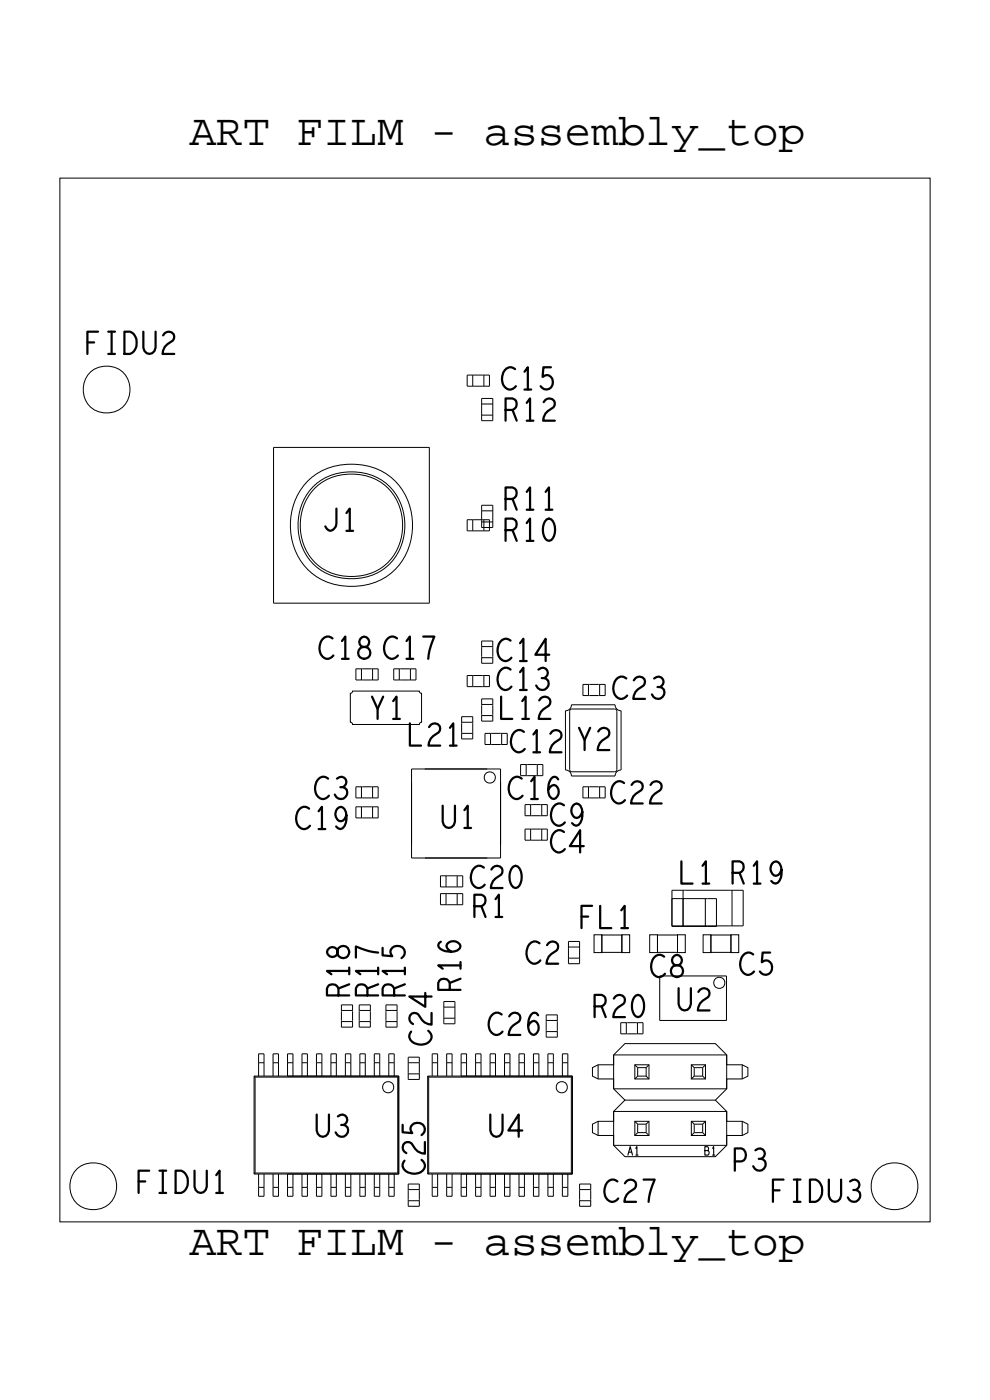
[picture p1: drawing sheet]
<svg xmlns="http://www.w3.org/2000/svg" width="210mm" height="297mm" viewBox="0 0 210 297" stroke-linecap="round" stroke-linejoin="round" font-family="sans-serif">
<defs><g id="words">
<g font-size="9.5">
<text x="40.2" y="30.7">ART FILM - assembly_top</text>
<text x="40.2" y="266.3">ART FILM - assembly_top</text>
</g>
<g font-size="4.7">
<text x="106.7" y="89.2">R12</text>
<text x="106.7" y="108.1">R11</text>
<text x="106.7" y="114.7">R10</text>
<text x="105.2" y="140.2">C14</text>
<text x="105.2" y="146.4">C13</text>
<text x="105.7" y="152.5">L12</text>
<text x="86.4" y="158.2">L21</text>
<text x="108.1" y="159.6">C12</text>
<text x="107.6" y="169.5">C16</text>
<text x="144" y="187.4">L1 R19</text>
<text x="100" y="194.5">R1</text>
<text x="122.7" y="196.9">FL1</text>
<text x="74.1" y="211.8" transform="rotate(-90 74.1 211.8)">R18</text>
<text x="80.2" y="211.8" transform="rotate(-90 80.2 211.8)">R17</text>
<text x="85.9" y="211.8" transform="rotate(-90 85.9 211.8)">R15</text>
<text x="97.7" y="210.6" transform="rotate(-90 97.7 210.6)">R16</text>
<text x="125.5" y="215.8">R20</text>
<text x="103.3" y="219.6">C26</text>
<text x="28.8" y="253.1">FIDU1</text>
<text x="163.3" y="255">FIDU3</text>
</g>
<text font-size="1.8" x="133.1" y="245">A1</text>
</g></defs>
<!-- layer: Board Outline -->
<path d="M12.7 37.8h184.6v221.4h-184.6z" fill="none" stroke="#000" stroke-width=".21"/>
<!-- layer: Components -->
<g fill="none" stroke="#000" stroke-width=".21">
<path d="M99.1 79.6h1.2zM99.1 79.6v2.3zM100.3 79.6v2.3zM100.3 79.6h.2zM100.5 79.6h1.9zM102.4 79.6h.2zM102.6 79.6v2.3zM102.6 79.6h1.2zM103.8 79.6v2.3zM58 94.9h33.1zM58 94.9v33.1zM91.1 94.9v33.1z"/>
<path d="M99.1 81.9h1.2zM100.3 81.9h.2zM100.5 81.9h1.9zM102.2 88.1h2.3zM102.2 87.8v.3zM102.2 85.7v.2zM102.2 88.1v1.1zM102.2 85.9v1.9zM102.2 84.5h2.3zM102.2 84.5v1.2zM102.2 85.7h2.3zM102.2 89.2h2.3z"/>
<path d="M102.4 81.9h.2zM102.6 81.9h1.2zM104.5 85.7v.2zM104.5 87.8v.3zM104.5 88.1v1.1zM104.5 85.9v1.9zM104.5 84.5v1.2zM64.8 102.5a13.7 13.7 0 0 1 18.3-1.1 13.7 13.7 0 0 1 0 20.1 14 14 0 0 1-17.1 0 13.7 13.7 0 0 1-1.2-19zM66.6 103.1a12.1 12.1 0 0 1 15.9 0 11.9 11.9 0 0 1-1.2 17.7 12 12 0 0 1-15.7-2.2 12.1 12.1 0 0 1 1-15.5zM66.9 103.4a11.6 11.6 0 0 1 15.3 0 11.4 11.4 0 0 1-1.2 17 11.5 11.5 0 0 1-15.1-2.1 11.6 11.6 0 0 1 1-14.9zM99.1 112.6h1.2zM99.1 110.3h1.2z"/>
<path d="M99.1 110.3v2.3zM100.3 110.3v2.3zM100.3 110.3h.2zM100.3 112.6h.2zM100.5 110.3h1.9zM100.5 112.6h1.9zM102.2 110.7h2.3zM102.2 110.5v.2zM102.2 108.4v.2zM102.2 110.7v1.2zM102.2 108.6v1.9zM102.2 107.2h2.3z"/>
<path d="M102.2 107.2v1.2zM102.2 108.4h2.3zM102.2 111.9h2.3zM102.4 110.3h.2zM102.4 112.6h.2zM102.6 112.6h1.2zM102.6 110.3v2.3zM102.6 110.3h1.2zM103.8 110.3v2.3zM104.5 108.4v.2zM104.5 110.5v.2zM104.5 110.7v1.2z"/>
<path d="M104.5 108.6v1.9zM104.5 107.2v1.2zM58 128h33.1zM102.2 139.5h2.3zM102.2 139.3v.2zM102.2 137.2v.2zM102.2 136h2.3zM102.2 136v1.2zM102.2 137.4v1.9zM102.2 139.5v1.2zM102.2 137.2h2.3zM74.3 147.1l.3-.2 .2-.3h14.1l.2 .3 .3 .2v6.1l-.3 .2-.2 .3h-14.1l-.1-.3-.4-.2z"/>
<path d="M75.5 144.2h1.2zM75.5 141.9h1.2zM75.5 141.9v2.3zM76.7 141.9h.2zM76.7 141.9v2.3zM76.7 144.2h.2zM76.9 141.9h1.9zM76.9 144.2h1.9zM78.8 141.9h.2zM78.8 144.2h.2zM79 144.2h1.2zM79 141.9h1.2z"/>
<path d="M79 141.9v2.3zM80.2 141.9v2.3zM83.5 144.2h1.2zM83.5 141.9h1.2zM83.5 141.9v2.3zM84.7 141.9h.2zM84.7 141.9v2.3zM84.7 144.2h.2zM84.9 141.9h1.9zM84.9 144.2h1.9zM86.8 141.9h.3zM86.8 144.2h.3z"/>
<path d="M87.1 144.2h1.1zM87.1 141.9h1.1zM87.1 141.9v2.3zM88.2 141.9v2.3zM97.9 155.6h2.4zM97.9 153.2v.3zM97.9 152h2.4zM97.9 152v1.2zM97.9 153.5v1.8zM97.9 153.2h2.4zM97.9 156.8h2.4zM99.1 145.7h1.2z"/>
<path d="M99.1 143.3h1.2zM99.1 143.3v2.4zM100.3 153.2v.3zM100.3 155.3v.3zM100.3 152v1.2zM100.3 153.5v1.8zM100.3 155.6v1.2zM100.3 143.3h.2zM100.3 143.3v2.4zM100.3 145.7h.2zM100.5 143.3h1.9zM100.5 145.7h1.9z"/>
<path d="M102.2 151.8h2.3zM102.2 151.6v.2zM102.2 149.4v.3zM102.2 148.3h2.3zM102.2 148.3v1.1zM102.2 149.7v1.9zM102.2 151.8v1.2zM102.2 149.4h2.3zM102.2 153h2.3zM102.2 140.7h2.3zM102.4 143.3h.2zM102.4 145.7h.2z"/>
<path d="M102.6 145.7h1.2zM102.6 143.3h1.2zM102.6 143.3v2.4zM102.9 157.9h1.2zM102.9 155.6h1.2zM102.9 155.6v2.3zM103.8 143.3v2.4zM104.1 155.6v2.3zM104.1 155.6h.2zM104.1 157.9h.2zM104.3 155.6h1.9zM104.3 157.9h1.9z"/>
<path d="M106.2 155.6h.2zM106.2 157.9h.2zM106.4 157.9h1.2zM106.4 155.6v2.3zM106.4 155.6h1.2zM119.9 150.8v12.5zM120.8 150.9v12.4zM121.2 149.5l-.2 .7a1.28 1.28 0 0 1-1.1 .6M121.2 149.5h9.3zM121.3 150.4l-.3 .1-.2 .4M121.3 150.4h9.1zM123.6 147.6h1.2z"/>
<path d="M123.7 145.2h1.1zM123.7 145.2v2.4zM124.8 145.2v2.4zM124.8 145.2h.3zM124.8 147.6h.3zM125.1 145.2h1.9zM125.1 147.6h1.9zM127 145.2h.2zM127 147.6h.2zM127.2 147.6h1.2zM127.2 145.2v2.4zM127.2 145.2h1.2z"/>
<path d="M128.4 145.2v2.4zM130.4 150.4l.3 .2 .1 .3M130.5 149.5a1.27 1.27 0 0 0 1.2 1.3M130.8 150.9v12.4zM131.7 150.8v12.5zM75.5 169.3h1.2zM75.5 173.5h1.2zM75.5 166.9h1.2zM75.5 166.9v2.4zM75.5 171.2h1.2zM75.5 171.2v2.3zM76.7 166.9v2.4z"/>
<path d="M76.7 166.9h.2zM76.7 171.2v2.3zM76.7 171.2h.2zM76.7 169.3h.2zM76.7 173.5h.2zM76.9 166.9h1.9zM76.9 171.2h1.9zM76.9 169.3h1.9zM76.9 173.5h1.9zM78.8 166.9h.2zM78.8 171.2h.2zM78.8 169.3h.2z"/>
<path d="M78.8 173.5h.2zM79 169.3h1.2zM79 173.5h1.2zM79 166.9v2.4zM79 166.9h1.2zM79 171.2v2.3zM79 171.2h1.2zM80.2 166.9v2.4zM80.2 171.2v2.3zM87.3 163.1h18.9zM87.3 163.1v18.9zM87.3 166v13.2z"/>
<path d="M90.1 163.1h13.2zM106.2 163.1v18.9zM106.2 166v13.2zM110.4 164.6h1.2zM110.4 162.2h1.2zM110.4 162.2v2.4zM111.4 173h1.2zM111.4 178.2h1.2zM111.4 170.7v2.3zM111.4 175.9h1.2zM111.4 175.9v2.3zM111.6 162.2h.2z"/>
<path d="M111.6 162.2v2.4zM111.6 164.6h.2zM111.8 162.2h1.9zM111.8 164.6h1.9zM112.6 170.7v2.3zM112.6 175.9v2.3zM112.6 175.9h.2zM112.6 173h.2zM112.6 178.2h.2zM112.8 175.9h1.9zM112.8 173h1.9zM112.8 178.2h1.9z"/>
<path d="M113.7 162.2h.3zM113.7 164.6h.3zM114 164.6h1.2zM114 162.2h1.2zM114 162.2v2.4zM114.7 175.9h.2zM114.7 173h.2zM114.7 178.2h.2zM114.9 173h1.2zM114.9 178.2h1.2zM114.9 170.7v2.3zM114.9 175.9v2.3z"/>
<path d="M114.9 175.9h1.2zM115.2 162.2v2.4zM116.1 170.7v2.3zM116.1 175.9v2.3zM119.9 163.3l.7 .2a1.28 1.28 0 0 1 .6 1.1M120.8 163.3l.2 .3 .3 .1M121.2 164.6h9.3zM121.3 163.7h9.1zM123.6 169.3h1.2zM123.7 166.9h1.1zM123.7 166.9v2.4zM124.8 166.9v2.4z"/>
<path d="M124.8 166.9h.3zM124.8 169.3h.3zM125.1 166.9h1.9zM125.1 169.3h1.9zM127 166.9h.2zM127 169.3h.2zM127.2 169.3h1.2zM127.2 166.9v2.4zM127.2 166.9h1.2zM128.4 166.9v2.4zM130.8 163.3l-.1 .3-.3 .1M131.7 163.3a1.27 1.27 0 0 0-1.2 1.3"/>
<path d="M87.3 182h18.9zM90.1 182h13.2zM93.4 191.9h1.2zM93.4 188.2h1.2zM93.4 189.6h1.2zM93.4 189.6v2.3zM93.4 185.8h1.2zM93.4 185.8v2.4zM94.6 189.6v2.3zM94.6 189.6h.3zM94.6 185.8v2.4zM94.6 185.8h.3z"/>
<path d="M94.6 191.9h.3zM94.6 188.2h.3zM94.9 189.6h1.8zM94.9 185.8h1.8zM94.9 191.9h1.8zM94.9 188.2h1.8zM96.7 189.6h.3zM96.7 185.8h.3zM96.7 191.9h.3zM96.7 188.2h.3zM97 191.9h1.2zM97 188.2h1.2z"/>
<path d="M97 189.6v2.3zM97 189.6h1.2zM97 185.8v2.4zM97 185.8h1.2zM98.2 189.6v2.3zM98.2 185.8v2.4zM120.6 199.7h2.3zM120.6 199.7v1.2zM122.9 199.7v1.2zM126 198.3h1.7v3.8h-1.7zM127.7 198.4h4.2v3.6h-4.2zM131.9 198.3h1.7v3.8h-1.7z"/>
<path d="M137.8 198.3h1.7v3.8h-1.7zM139.5 198.4h4.2v3.6h-4.2zM142.5 196.4h2.6zM142.5 188.9h2.6zM142.5 188.9v7.5zM142.5 190.6h1.9zM142.5 190.6v5.9zM142.5 196.5h1.9zM143.7 198.3h1.7v3.8h-1.7zM144.4 196.5h5.7zM144.4 190.6h5.7zM144.9 188.9v7.5z"/>
<path d="M144.9 190.6v5.9zM145.1 196.4h.3zM145.4 196.4h9.4zM145.4 188.9h9.4zM149.1 198.3h1.7v3.8h-1.7zM149.6 190.6v5.9zM150.1 190.6h1.9zM150.1 196.5h1.9zM150.8 198.4h4.2v3.6h-4.2zM152 190.6v5.9zM154.8 196.4h.2zM155 196.4h2.6z"/>
<path d="M155 198.3h1.7v3.8h-1.7zM155.3 188.9v7.5zM157.6 188.9v7.5zM72.4 216.7h2.4zM72.4 216.5v.2zM72.4 214.4v.2zM72.4 213.2v1.2zM72.4 214.6v1.9zM72.4 216.7v1.2zM72.4 214.4h2.4zM72.4 217.9h2.4zM74.8 214.4v.2z"/>
<path d="M74.8 216.5v.2zM74.8 213.2v1.2zM74.8 214.6v1.9zM74.8 216.7v1.2zM76.2 216.7h2.4zM76.2 216.5v.2zM76.2 214.4v.2zM76.2 213.2v1.2zM76.2 214.6v1.9zM76.2 216.7v1.2zM76.2 214.4h2.4zM76.2 217.9h2.4z"/>
<path d="M78.6 214.4v.2zM78.6 216.5v.2zM78.6 213.2v1.2zM78.6 214.6v1.9zM78.6 216.7v1.2zM81.9 216.7h2.3zM81.9 216.5v.2zM81.9 214.4v.2zM81.9 216.7v1.2zM81.9 214.6v1.9zM81.9 213.2v1.2zM81.9 214.4h2.3z"/>
<path d="M81.9 217.9h2.3zM84.2 214.4v.2zM84.2 216.5v.2zM84.2 216.7v1.2zM84.2 214.6v1.9zM84.2 213.2v1.2zM94.1 216h2.4zM94.1 215.8v.2zM94.1 213.7v.2zM94.1 216v1.2zM94.1 213.9v1.9zM94.1 212.5h2.4z"/>
<path d="M94.1 212.5v1.2zM94.1 213.7h2.4zM94.1 217.2h2.4zM96.5 213.7v.2zM96.5 215.8v.2zM96.5 216v1.2zM96.5 213.9v1.9zM96.5 212.5v1.2zM115.9 216.5h2.3zM115.9 218.8h2.3zM115.9 215.3h2.3zM118.2 216.5v.2z"/>
<path d="M118.2 218.6v.2zM118.2 215.3v1.2zM118.2 216.7v1.9zM118.2 218.8v1.2zM120.6 200.9v.2zM120.6 201.1v1.9zM120.6 203.3h2.3zM120.6 203v.3zM120.6 203.3v1.1zM120.6 200.9h2.3zM120.6 204.4h2.3zM122.9 200.9v.2z"/>
<path d="M122.9 201.1v1.9zM122.9 203v.3zM122.9 203.3v1.1zM131.7 219.3h1.2zM131.7 217v2.3zM132.9 217v2.3zM132.9 219.3h.2zM133.1 219.3h1.9zM135 219.3h.2zM135.2 219.3h1.2zM135.2 217v2.3zM136.4 217v2.3z"/>
<path d="M139.9 216.5h14.2zM139.9 207v9.5zM139.9 207h14.2zM154.1 207v9.5zM53.9 228.3h30.7zM53.9 228.3v20.8zM53.9 228.3l.2 .2zM54.1 228.5h30.3zM54.1 228.5v20.3zM54.9 223.6v1.9zM54.9 225.5v.4zM54.9 225.9v2.4z"/>
<path d="M54.9 223.6h1.1zM54.9 225.5h1.1zM56 223.6v1.9zM56 225.5v.4zM56 225.9v2.4zM57.9 223.6v1.9zM57.9 225.5v.4zM57.9 225.9v2.4zM57.9 223.6h1.2zM57.9 225.5h1.2zM59.1 223.6v1.9zM59.1 225.5v.4z"/>
<path d="M59.1 225.9v2.4zM61 228.3h23.6zM61 223.6v1.9zM61 225.5v.4zM61 225.9v2.4zM61 223.6h1.1zM61 225.5h1.1zM62.1 223.6v1.9zM62.1 225.5v.4zM62.1 225.9v2.4zM64.1 223.6v1.9zM64.1 225.5v.4z"/>
<path d="M64.1 225.9v2.4zM64.1 223.6h1.1zM64.1 225.5h1.1zM65.2 223.6v1.9zM65.2 225.5v.4zM65.2 225.9v2.4zM67.1 223.6v1.9zM67.1 225.5v.4zM67.1 225.9v2.4zM67.1 223.6h1.2zM67.1 225.5h1.2zM68.3 223.6v1.9z"/>
<path d="M68.3 225.5v.4zM68.3 225.9v2.4zM70.2 223.6v1.9zM70.2 225.5v.4zM70.2 225.9v2.4zM70.2 223.6h1.1zM70.2 225.5h1.1zM71.3 223.6v1.9zM71.3 225.5v.4zM71.3 225.9v2.4zM73.3 223.6v1.9zM73.3 225.5v.4z"/>
<path d="M73.3 225.9v2.4zM73.3 223.6h1.1zM73.3 225.5h1.1zM74.4 223.6v1.9zM74.4 225.5v.4zM74.4 225.9v2.4zM76.3 223.6v1.9zM76.3 225.5v.4zM76.3 225.9v2.4zM76.3 223.6h1.2zM76.3 225.5h1.2zM77.5 223.6v1.9z"/>
<path d="M77.5 225.5v.4zM77.5 225.9v2.4zM79.4 223.6h1.2zM79.4 225.5h1.2zM79.4 223.6v1.9zM79.4 225.5v.4zM79.4 225.9v2.4zM80.6 223.6v1.9zM80.6 225.5v.4zM80.6 225.9v2.4zM82.5 223.6v1.9zM82.5 225.5v.4z"/>
<path d="M82.5 225.9v2.4zM82.5 223.6h1.1zM82.5 225.5h1.1zM83.6 223.6v1.9zM83.6 225.5v.4zM83.6 225.9v2.4zM84.4 228.5v20.3zM84.4 228.5l.2-.2zM84.6 228.3v20.8zM86.6 227.8h2.3zM86.6 227.6v.2zM86.6 225.5v.2z"/>
<path d="M86.6 224.3h2.3zM86.6 224.3v1.2zM86.6 225.7v1.9zM86.6 227.8v1.2zM86.6 225.5h2.3zM86.6 229h2.3zM88.9 225.5v.2zM88.9 227.6v.2zM88.9 224.3v1.2zM88.9 225.7v1.9zM88.9 227.8v1.2zM90.7 228.3h30.7z"/>
<path d="M90.7 228.3v20.8zM90.7 228.3l.2 .2zM90.9 228.5h30.3zM90.9 228.5v20.3zM91.7 223.6v1.9zM91.7 225.5v.4zM91.7 225.9v2.4zM91.7 223.6h1.1zM91.7 225.5h1.1zM92.8 223.6v1.9zM92.8 225.5v.4zM92.8 225.9v2.4z"/>
<path d="M94.7 223.6v1.9zM94.7 225.5v.4zM94.7 225.9v2.4zM94.7 223.6h1.2zM94.7 225.5h1.2zM95.9 223.6v1.9zM95.9 225.5v.4zM95.9 225.9v2.4zM97.8 228.3h23.6zM97.8 223.6v1.9zM97.8 225.5v.4zM97.8 225.9v2.4z"/>
<path d="M97.8 223.6h1.2zM97.8 225.5h1.2zM99 223.6v1.9zM99 225.5v.4zM99 225.9v2.4zM100.9 223.6v1.9zM100.9 225.5v.4zM100.9 225.9v2.4zM100.9 223.6h1.1zM100.9 225.5h1.1zM102 223.6v1.9zM102 225.5v.4z"/>
<path d="M102 225.9v2.4zM104 223.6v1.9zM104 225.5v.4zM104 225.9v2.4zM104 223.6h1.1zM104 225.5h1.1zM105.1 223.6v1.9zM105.1 225.5v.4zM105.1 225.9v2.4zM107 223.6v1.9zM107 225.5v.4zM107 225.9v2.4z"/>
<path d="M107 223.6h1.2zM107 225.5h1.2zM108.2 223.6v1.9zM108.2 225.5v.4zM108.2 225.9v2.4zM110.1 223.6v1.9zM110.1 225.5v.4zM110.1 225.9v2.4zM110.1 223.6h1.1zM110.1 225.5h1.1zM111.2 223.6v1.9zM111.2 225.5v.4z"/>
<path d="M111.2 225.9v2.4zM113.2 223.6v1.9zM113.2 225.5v.4zM113.2 225.9v2.4zM113.2 223.6h1.1zM113.2 225.5h1.1zM114.3 223.6v1.9zM114.3 225.5v.4zM114.3 225.9v2.4zM115.9 220h2.3zM116.2 223.6h1.2zM116.2 225.5h1.2z"/>
<path d="M116.2 223.6v1.9zM116.2 225.5v.4zM116.2 225.9v2.4zM117.4 223.6v1.9zM117.4 225.5v.4zM117.4 225.9v2.4zM119.3 223.6v1.9zM119.3 225.5v.4zM119.3 225.9v2.4zM119.3 223.6h1.1zM119.3 225.5h1.1zM120.4 223.6v1.9z"/>
<path d="M120.4 225.5v.4zM120.4 225.9v2.4zM121.2 228.5v20.3zM121.2 228.5l.2-.2zM121.4 228.3v20.8zM125.7 226.5l1.2-.6h3.3v-2.1l2.4-2.4h19.2l2.3 2.4v2.1h3.3l1.2 .6v1.8l-1.2 .6h-3.3v2.1l-2.3 2.4 2.3 2.4v2.1h3.3l1.2 .6v1.8l-1.2 .6h-3.3v2.1l-2.3 2.4h-19.2l-2.4-2.4v-2.1h-3.3l-1.2-.6v-1.8l1.2-.6h3.3v-2.1l2.4-2.4-2.4-2.4v-2.1h-3.3l-1.2-.6zM126.9 225.9v3zM126.9 237.9v3zM130.2 235.8v7.2zM130.2 223.8v7.2zM130.2 235.8h23.9zM130.2 231h23.9z"/>
<path d="M130.2 223.8h23.9zM132.6 233.4h19.2zM134.7 225.9l.6 .6zM134.7 228.9l.6-.6zM134.7 237.9l.6 .6zM134.7 225.9h3v3h-3zM134.7 237.9h3v3h-3zM135.3 228.3h1.8zM135.3 226.5h1.8zM135.3 226.5v1.8zM135.3 238.5h1.8zM135.3 238.5v1.8z"/>
<path d="M137.1 228.3l.6 .6zM137.1 226.5v1.8zM137.1 238.5v1.8zM137.7 225.9l-.6 .6zM137.7 237.9l-.6 .6zM146.7 225.9l.6 .6zM146.7 237.9l.6 .6zM146.7 225.9h2.9v3h-2.9zM146.7 237.9h2.9v3h-2.9zM146.7 228.9l.6-.6zM147.3 228.3h1.8zM147.3 226.5h1.8z"/>
<path d="M147.3 226.5v1.8zM147.3 238.5h1.8zM147.3 238.5v1.8zM149.1 228.3l.5 .6zM149.1 226.5v1.8zM149.1 238.5v1.8zM149.6 225.9l-.5 .6zM149.6 237.9l-.5 .6zM154.1 223.8v7.2zM154.1 235.8v7.2zM157.4 225.9v3zM157.4 237.9v3z"/>
<path d="M53.9 249.1h30.7zM54.1 248.8l-.2 .3zM54.1 248.8h30.3zM54.9 253.8h1.1zM54.9 251.9v1.9zM54.9 251.4v.5zM54.9 251.9h1.1zM54.9 249.1v2.3zM56 251.9v1.9zM56 251.4v.5zM56 249.1v2.3zM57.9 253.8h1.2z"/>
<path d="M57.9 251.9v1.9zM57.9 251.4v.5zM57.9 251.9h1.2zM57.9 249.1v2.3zM59.1 251.9v1.9zM59.1 251.4v.5zM59.1 249.1v2.3zM61 249.1h23.6zM61 253.8h1.1zM61 251.9v1.9zM61 251.4v.5zM61 251.9h1.1z"/>
<path d="M61 249.1v2.3zM62.1 251.9v1.9zM62.1 251.4v.5zM62.1 249.1v2.3zM64.1 251.9v1.9zM64.1 251.9h1.1zM64.1 251.4v.5zM64.1 249.1v2.3zM64.1 253.8h1.1zM65.2 251.9v1.9zM65.2 251.4v.5zM65.2 249.1v2.3z"/>
<path d="M67.1 251.9v1.9zM67.1 251.9h1.2zM67.1 251.4v.5zM67.1 249.1v2.3zM67.1 253.8h1.2zM68.3 251.9v1.9zM68.3 251.4v.5zM68.3 249.1v2.3zM70.2 251.9v1.9zM70.2 251.9h1.1zM70.2 251.4v.5zM70.2 249.1v2.3z"/>
<path d="M70.2 253.8h1.1zM71.3 251.9v1.9zM71.3 251.4v.5zM71.3 249.1v2.3zM73.3 251.9v1.9zM73.3 251.9h1.1zM73.3 251.4v.5zM73.3 249.1v2.3zM73.3 253.8h1.1zM74.4 251.9v1.9zM74.4 251.4v.5zM74.4 249.1v2.3z"/>
<path d="M76.3 251.9v1.9zM76.3 251.9h1.2zM76.3 251.4v.5zM76.3 249.1v2.3zM76.3 253.8h1.2zM77.5 251.9v1.9zM77.5 251.4v.5zM77.5 249.1v2.3zM79.4 253.8h1.2zM79.4 251.9v1.9zM79.4 251.9h1.2zM79.4 251.4v.5z"/>
<path d="M79.4 249.1v2.3zM80.6 251.9v1.9zM80.6 251.4v.5zM80.6 249.1v2.3zM82.5 251.9v1.9zM82.5 251.9h1.1zM82.5 251.4v.5zM82.5 249.1v2.3zM82.5 253.8h1.1zM83.6 251.9v1.9zM83.6 249.1v2.3zM83.6 251.4v.5z"/>
<path d="M84.4 248.8l.2 .3zM86.6 254.7h2.3zM86.6 254.5v.2zM86.6 252.4v.2zM86.6 251.2h2.3zM86.6 251.2v1.2zM86.6 252.6v1.9zM86.6 254.7v1.2zM86.6 252.4h2.3zM86.6 255.9h2.3zM88.9 252.4v.2zM88.9 254.5v.2z"/>
<path d="M88.9 251.2v1.2zM88.9 252.6v1.9zM88.9 254.7v1.2zM90.7 249.1h30.7zM90.9 248.8l-.2 .3zM90.9 248.8h30.3zM91.7 253.8h1.1zM91.7 251.9v1.9zM91.7 251.4v.5zM91.7 251.9h1.1zM91.7 249.1v2.3zM92.8 251.9v1.9z"/>
<path d="M92.8 251.4v.5zM92.8 249.1v2.3zM94.7 253.8h1.2zM94.7 251.9v1.9zM94.7 251.4v.5zM94.7 251.9h1.2zM94.7 249.1v2.3zM95.9 251.9v1.9zM95.9 251.4v.5zM95.9 249.1v2.3zM97.8 249.1h23.6zM97.8 253.8h1.2z"/>
<path d="M97.8 251.9v1.9zM97.8 251.4v.5zM97.8 251.9h1.2zM97.8 249.1v2.3zM99 251.9v1.9zM99 251.4v.5zM99 249.1v2.3zM100.9 251.9v1.9zM100.9 251.9h1.1zM100.9 251.4v.5zM100.9 249.1v2.3zM100.9 253.8h1.1z"/>
<path d="M102 251.9v1.9zM102 251.4v.5zM102 249.1v2.3zM104 251.9v1.9zM104 251.9h1.1zM104 251.4v.5zM104 249.1v2.3zM104 253.8h1.1zM105.1 251.9v1.9zM105.1 251.4v.5zM105.1 249.1v2.3zM107 251.9v1.9z"/>
<path d="M107 251.9h1.2zM107 251.4v.5zM107 249.1v2.3zM107 253.8h1.2zM108.2 251.9v1.9zM108.2 251.4v.5zM108.2 249.1v2.3zM110.1 251.9v1.9zM110.1 251.9h1.1zM110.1 251.4v.5zM110.1 249.1v2.3zM110.1 253.8h1.1z"/>
<path d="M111.2 251.9v1.9zM111.2 251.4v.5zM111.2 249.1v2.3zM113.2 251.9v1.9zM113.2 251.9h1.1zM113.2 251.4v.5zM113.2 249.1v2.3zM113.2 253.8h1.1zM114.3 251.9v1.9zM114.3 251.4v.5zM114.3 249.1v2.3zM116.2 253.8h1.2z"/>
<path d="M116.2 251.9v1.9zM116.2 251.9h1.2zM116.2 251.4v.5zM116.2 249.1v2.3zM117.4 251.9v1.9zM117.4 251.4v.5zM117.4 249.1v2.3zM119.3 251.9v1.9zM119.3 251.9h1.1zM119.3 251.4v.5zM119.3 249.1v2.3zM119.3 253.8h1.1z"/>
<path d="M120.4 251.9v1.9zM120.4 249.1v2.3zM120.4 251.4v.5zM121.2 248.8l.2 .3zM122.9 252.4h2.4zM122.9 255.9h2.4zM122.9 254.7h2.4zM122.9 254.5v.2zM122.9 252.4v.2zM122.9 251.2h2.4zM122.9 251.2v1.2zM122.9 252.6v1.9z"/>
<path d="M122.9 254.7v1.2zM125.3 252.4v.2zM125.3 254.5v.2zM125.3 251.2v1.2zM125.3 252.6v1.9zM125.3 254.7v1.2zM130.2 243h23.9zM134.7 240.9l.6-.6zM135.3 240.3h1.8zM137.1 240.3l.6 .6zM147.3 240.3h1.8zM147.3 240.3l-.6 .6z"/>
<path d="M149.1 240.3l.5 .6z"/>
<circle cx="22.6" cy="82.7" r="5"/>
<circle cx="103.9" cy="164.9" r="1.19"/>
<circle cx="152.6" cy="208.5" r="1.19"/>
<circle cx="82.3" cy="230.7" r="1.19"/>
<circle cx="119.2" cy="230.7" r="1.19"/>
<circle cx="19.8" cy="251.7" r="5"/>
<circle cx="189.7" cy="251.7" r="5"/>
</g>
<!-- layer: Text -->
<g fill="none" stroke="#000" stroke-width=".47">
<path d="M18.5 72.6h1.5M20.8 70.4h-2.3v4.7M23 75.1h1.4M23 70.4h1.4M23.7 70.4v4.7M26.4 70.4h1.2a2.68 2.68 0 0 1 0 4.7h-1.2zM30.4 70.4v3.3a1.3 1.3 0 0 0 1.3 1.4 1.3 1.3 0 0 0 1.3-1.4v-3.3M34.6 71.2a1.19 1.19 0 0 1 1.7-.8 1.19 1.19 0 0 1 .4 1.9 3.2 3.2 0 0 0-2.2 2.8h2.5M109.3 78.3a1.5 1.5 0 0 0-2.5 .7 2.55 2.55 0 0 0 1.2 3.6 1.66 1.66 0 0 0 1.4-.7M111.3 78.9l.7-1v4.7M116.9 77.9h-1.6l-.2 2.1a1.27 1.27 0 0 1 1.5-.3 1.27 1.27 0 0 1 .7 1.3 1.4 1.4 0 0 1-.9 1.5 1.4 1.4 0 0 1-1.7-.6M107.2 87h1.5a1.28 1.28 0 0 0 .9-1.3 1.28 1.28 0 0 0-.9-1.2h-1.5v4.7"/>
<path d="M111.3 82.6h1.4M111.7 85.5l.7-1v4.7M115.3 85.3a1.19 1.19 0 0 1 1.7-.7 1.19 1.19 0 0 1 .4 1.8 3.2 3.2 0 0 0-2.2 2.8h2.5M71.4 107.9v3.1a1.69 1.69 0 0 1-1.3 1.6l-.5-.1-.6-.8M73.5 112.6h1.4M73.5 108.8l.7-.9v4.7M107.2 105.9h1.5a1.28 1.28 0 0 0 .9-1.3 1.28 1.28 0 0 0-.9-1.2h-1.5v4.7M107.2 112.5h1.5a1.28 1.28 0 0 0 .9-1.3 1.28 1.28 0 0 0-.9-1.2h-1.5v4.7M111.7 104.4l.7-1v4.7M111.7 111l.7-1v4.7M115.7 104.4l.8-1v4.7M116 110.2a1.07 1.07 0 0 1 1.5 .8 3.4 3.4 0 0 1-.6 3.6 1.07 1.07 0 0 1-1.5-.9 3.4 3.4 0 0 1 .6-3.5z"/>
<path d="M70.5 135.4a1.5 1.5 0 0 0-2.4 .7 2.55 2.55 0 0 0 1.1 3.7 1.66 1.66 0 0 0 1.5-.7M72.5 139.8h1.5M72.5 136l.8-1v4.8M76.4 135.6a1.09 1.09 0 0 0 0 1.2 1.09 1.09 0 0 0 1.2 .4 1.28 1.28 0 0 1 .7 2 1.28 1.28 0 0 1-2.1 0 1.28 1.28 0 0 1 .8-2 1.07 1.07 0 0 0 1.3-1.3 1.07 1.07 0 0 0-1.9-.3zM84.2 135.4a1.5 1.5 0 0 0-2.5 .7 2.55 2.55 0 0 0 1.2 3.7 1.66 1.66 0 0 0 1.5-.7M86.2 139.8h1.5M86.2 136l.7-1v4.8M89.8 135h2.3l-1 2.9-.3 1.9M108.3 135.9a1.5 1.5 0 0 0-2.5 .7 2.55 2.55 0 0 0 1.2 3.6 1.66 1.66 0 0 0 1.5-.7M110.3 136.5l.7-1v4.7M116.5 138.9h-2.9l2.1-3.4v4.7M78.9 147.8l1.2 2.6v2.1"/>
<path d="M81.3 147.8l-1.2 2.6M83.4 152.5h1.4M83.4 148.7l.7-.9v4.7M86.9 153.5v4.7h2.4M91 154.2a1.19 1.19 0 0 1 1.7-.7 1.19 1.19 0 0 1 .4 1.8 3.2 3.2 0 0 0-2.2 2.9h2.5M95.4 154.4l.7-.9v4.7M106.3 147.8v4.7h2.4M108.3 142a1.5 1.5 0 0 0-2.5 .8 2.55 2.55 0 0 0 1.2 3.6 1.66 1.66 0 0 0 1.5-.7M110.3 142.6l.7-.9v4.7M110.8 148.7l.7-.9v4.7M111.1 155.3a1.5 1.5 0 0 0-2.4 .7 2.55 2.55 0 0 0 1.1 3.6 1.66 1.66 0 0 0 1.5-.7M113.1 155.8l.8-.9v4.7"/>
<path d="M114.2 142a1.14 1.14 0 0 1 1.8 .1 1.14 1.14 0 0 1-.6 1.8M114.4 148.6a1.19 1.19 0 0 1 1.7-.7 1.19 1.19 0 0 1 .4 1.8 3.2 3.2 0 0 0-2.2 2.8h2.4M116.7 155.7a1.19 1.19 0 0 1 1.7-.8 1.19 1.19 0 0 1 .4 1.9 3.2 3.2 0 0 0-2.2 2.8h2.5M122.8 154.4l1.2 2.6v2.1M125.2 154.4l-1.2 2.6M126.9 155.2a1.19 1.19 0 0 1 1.7-.7 1.19 1.19 0 0 1 .4 1.8 3.2 3.2 0 0 0-2.2 2.8h2.5M132.9 143.9a1.5 1.5 0 0 0-2.5 .7 2.55 2.55 0 0 0 1.2 3.7 1.66 1.66 0 0 0 1.4-.7M134.4 144.3a1.19 1.19 0 0 1 1.8-.7 1.19 1.19 0 0 1 .3 1.8 3.2 3.2 0 0 0-2.2 2.9h2.5M138.8 143.9a1.14 1.14 0 0 1 1.8 .1 1.14 1.14 0 0 1-.6 1.7M139.5 145.7a1.29 1.29 0 0 1 1.4 1.5 1.29 1.29 0 0 1-1.8 1l-.5-.3-.3-.6M65.6 171.6a1.5 1.5 0 0 0-2.5 .7 2.55 2.55 0 0 0 1.2 3.6 1.66 1.66 0 0 0 1.5-.7M67.6 175.9h1.4"/>
<path d="M67.6 172.1l.7-.9v4.7M69.6 165.2a1.5 1.5 0 0 0-2.5 .7 2.55 2.55 0 0 0 1.2 3.6 1.66 1.66 0 0 0 1.5-.7M71.5 165.2a1.14 1.14 0 0 1 1.8 .1 1.14 1.14 0 0 1-.6 1.7M72.2 167a1.29 1.29 0 0 1 1.5 1.4 1.29 1.29 0 0 1-1.9 1l-.4-.3-.4-.5M73.5 173l-.4 .7a.92 .92 0 0 1-1.6 .1 1.64 1.64 0 0 1 .8-2.6 1.64 1.64 0 0 1 1.2 1.8 3.2 3.2 0 0 1-.8 2.7l-.5 .2-.5-.2-.4-.4M93.9 170.9v3.4a1.3 1.3 0 0 0 1.3 1.3 1.3 1.3 0 0 0 1.3-1.3v-3.4M98.5 175.6h1.4M98.5 171.9l.7-1v4.7M110.7 165.2a1.5 1.5 0 0 0-2.5 .7 2.55 2.55 0 0 0 1.2 3.6 1.66 1.66 0 0 0 1.4-.7M112.7 165.7l.7-.9v4.7M118.4 165.3l-.3-.4-.4-.1a1.69 1.69 0 0 0-1.3 1.6 2.99 2.99 0 0 0 .6 3 1.03 1.03 0 0 0 1.5-.9 1.54 1.54 0 0 0-1-2l-.5 .2-.7 .8M119.6 170.8a1.5 1.5 0 0 0-2.4 .8 2.55 2.55 0 0 0 1.1 3.6 1.66 1.66 0 0 0 1.5-.7"/>
<path d="M119.6 176.5a1.5 1.5 0 0 0-2.4 .7 2.55 2.55 0 0 0 1.1 3.6 1.66 1.66 0 0 0 1.5-.7M123.5 172.3l-.3 .7a.92 .92 0 0 1-1.6 .1 1.64 1.64 0 0 1 .8-2.6 1.64 1.64 0 0 1 1.1 1.8 3.2 3.2 0 0 1-.8 2.7l-.5 .2-.4-.2-.5-.4M123.8 179.5h-2.9l2.2-3.4v4.7M132.4 166.1a1.5 1.5 0 0 0-2.5 .7 2.55 2.55 0 0 0 1.2 3.7 1.66 1.66 0 0 0 1.5-.8M134 166.5a1.19 1.19 0 0 1 1.7-.7 1.19 1.19 0 0 1 .3 1.8 3.2 3.2 0 0 0-2.1 2.9h2.4M138 166.5a1.19 1.19 0 0 1 1.7-.7 1.19 1.19 0 0 1 .4 1.8 3.2 3.2 0 0 0-2.2 2.9h2.5M93.5 199.8l-.4 .3-.1 .4a1.69 1.69 0 0 0 1.5 1.3 2.99 2.99 0 0 0 3-.6 1.03 1.03 0 0 0-.8-1.5 1.54 1.54 0 0 0-2 1l.2 .4 .8 .8M100.6 192.3h1.5a1.28 1.28 0 0 0 .9-1.3 1.28 1.28 0 0 0-.9-1.2h-1.5v4.7M102.6 184.1a1.5 1.5 0 0 0-2.4 .7 2.55 2.55 0 0 0 1.1 3.6 1.66 1.66 0 0 0 1.5-.7M104.2 184.5a1.19 1.19 0 0 1 1.7-.8 1.19 1.19 0 0 1 .4 1.9 3.2 3.2 0 0 0-2.2 2.8h2.5M105.1 190.8l.7-1v4.7M108.9 183.8a1.07 1.07 0 0 1 1.5 .9 3.4 3.4 0 0 1-.6 3.5 1.07 1.07 0 0 1-1.5-.8 3.4 3.4 0 0 1 .6-3.6z"/>
<path d="M125.6 192.2h-2.2v4.7M127.3 192.2v4.7h2.4M131.8 193.1l.7-.9v4.7M144.5 182.7v4.7h2.4M149 183.7l.7-1v4.7M155.4 185.2h1.5a1.28 1.28 0 0 0 .9-1.3 1.28 1.28 0 0 0-.9-1.2h-1.5v4.7M159.9 183.7l.7-1v4.7M165.8 184.5l-.4 .7a.92 .92 0 0 1-1.6 .2 1.64 1.64 0 0 1 .8-2.7 1.64 1.64 0 0 1 1.2 1.8 3.2 3.2 0 0 1-.8 2.8l-.5 .1-.5-.1-.4-.4M69.9 201.1a1.08 1.08 0 0 0 .3 1.9 1.08 1.08 0 0 0 1.4-1.3 1.28 1.28 0 0 1 1.9-.8 1.28 1.28 0 0 1 0 2.1 1.28 1.28 0 0 1-1.9-.7 1.07 1.07 0 0 0-.4-1.2 1.07 1.07 0 0 0-1.3 0zM71.8 211.2v-1.5a1.28 1.28 0 0 0-1.2-.9 1.28 1.28 0 0 0-1.2 .9v1.5h4.7M74.1 206h-4.7l.9 .7M77.9 211.2v-1.5a1.28 1.28 0 0 0-1.2-.9 1.28 1.28 0 0 0-1.2 .9v1.5h4.7"/>
<path d="M80.2 202.1l-1.9-.3-2.8-1v2.3M80.2 206h-4.7l.9 .7M81.2 201.1v1.6l2 .1a1.27 1.27 0 0 1-.3-1.4 1.27 1.27 0 0 1 1.3-.7 1.4 1.4 0 0 1 1.6 .9 1.4 1.4 0 0 1-.6 1.7M83.6 211.2v-1.5a1.28 1.28 0 0 0-1.2-.9 1.28 1.28 0 0 0-1.2 .9v1.5h4.7M85.9 206h-4.7l.9 .7M90.2 210.6v3l-3.4-2.2h4.7M90.8 218.7a1.54 1.54 0 0 1 .7 1.6 1.54 1.54 0 0 1-1.4 1.2 2.59 2.59 0 0 1-3.3-1.4v-.5l.4-.8M91.5 214.9v2.5a3.2 3.2 0 0 1-2.8-2.2 1.19 1.19 0 0 0-1.8 .3 1.19 1.19 0 0 0 .7 1.8M95.4 210v-1.5a1.28 1.28 0 0 0-1.2-.9 1.28 1.28 0 0 0-1.2 .9v1.5h4.7M97.7 204.8h-4.7l.9 .7M106.4 215.2a1.5 1.5 0 0 0-2.5 .7 2.55 2.55 0 0 0 1.2 3.7 1.66 1.66 0 0 0 1.5-.8M108 215.6a1.19 1.19 0 0 1 1.7-.7 1.19 1.19 0 0 1 .4 1.8 3.2 3.2 0 0 0-2.2 2.9h2.5"/>
<path d="M114.2 215.4l-.3-.4-.5-.2a1.69 1.69 0 0 0-1.3 1.6 2.99 2.99 0 0 0 .6 3 1.03 1.03 0 0 0 1.5-.9 1.54 1.54 0 0 0-.9-1.9l-.5 .1-.8 .9M114.4 200.1a1.5 1.5 0 0 0-2.4 .7 2.55 2.55 0 0 0 1.1 3.6 1.66 1.66 0 0 0 1.5-.7M116 200.5a1.19 1.19 0 0 1 1.7-.7 1.19 1.19 0 0 1 .4 1.8 3.2 3.2 0 0 0-2.2 2.8h2.5M126.1 213.5h1.5a1.28 1.28 0 0 0 .9-1.2 1.28 1.28 0 0 0-.9-1.2h-1.5v4.7M130.2 211.8a1.19 1.19 0 0 1 1.7-.7 1.19 1.19 0 0 1 .4 1.8 3.2 3.2 0 0 0-2.2 2.9h2.5M134.9 211.2a1.07 1.07 0 0 1 1.5 .9 3.4 3.4 0 0 1-.6 3.5 1.07 1.07 0 0 1-1.5-.8 3.4 3.4 0 0 1 .6-3.6zM140.9 202.9a1.5 1.5 0 0 0-2.5 .8 2.55 2.55 0 0 0 1.2 3.6 1.66 1.66 0 0 0 1.5-.7M142.7 203.1a1.09 1.09 0 0 0 0 1.2 1.09 1.09 0 0 0 1.2 .5 1.28 1.28 0 0 1 .7 1.9 1.28 1.28 0 0 1-2.1 0 1.28 1.28 0 0 1 .8-1.9 1.07 1.07 0 0 0 1.3-1.4 1.07 1.07 0 0 0-1.9-.3zM144 209.6v3.4a1.3 1.3 0 0 0 1.2 1.4 1.3 1.3 0 0 0 1.3-1.4v-3.4M148.1 210.4a1.19 1.19 0 0 1 1.7-.7 1.19 1.19 0 0 1 .4 1.8 3.2 3.2 0 0 0-2.2 2.9h2.5M159.8 202.5a1.5 1.5 0 0 0-2.5 .7 2.55 2.55 0 0 0 1.2 3.6 1.66 1.66 0 0 0 1.4-.7M163.4 202.1h-1.6l-.2 2a1.27 1.27 0 0 1 1.5-.2 1.27 1.27 0 0 1 .7 1.3 1.4 1.4 0 0 1-.9 1.5 1.4 1.4 0 0 1-1.7-.6"/>
<path d="M67.2 236.4v3.4a1.3 1.3 0 0 0 1.3 1.4 1.3 1.3 0 0 0 1.3-1.4v-3.4M71.7 236.8a1.14 1.14 0 0 1 1.8 .1 1.14 1.14 0 0 1-.6 1.8M72.4 238.7a1.29 1.29 0 0 1 1.4 1.4 1.29 1.29 0 0 1-1.8 1l-.5-.3-.3-.6M85.4 238.6v1.6l2.1 .2a1.27 1.27 0 0 1-.3-1.5 1.27 1.27 0 0 1 1.3-.7 1.4 1.4 0 0 1 1.5 .9 1.4 1.4 0 0 1-.6 1.7M104 236.4v3.4a1.3 1.3 0 0 0 1.3 1.4 1.3 1.3 0 0 0 1.3-1.4v-3.4M110.8 239.8h-3l2.2-3.4v4.8M31.6 248.4h-2.2v4.7M33.8 248.4h1.4M34.5 248.4v4.7M37.3 248.4h1.1a2.68 2.68 0 0 1 0 4.7h-1.1zM41.3 248.4v3.3a1.3 1.3 0 0 0 1.3 1.4 1.3 1.3 0 0 0 1.3-1.4v-3.3M45.9 249.3l.7-.9v4.7"/>
<path d="M89.4 246a1.54 1.54 0 0 1 .7 1.7 1.54 1.54 0 0 1-1.4 1.2 2.59 2.59 0 0 1-3.3-1.4v-.5l.4-.8M90.1 242.3v2.5a3.2 3.2 0 0 1-2.8-2.2 1.19 1.19 0 0 0-1.8 .3 1.19 1.19 0 0 0 .7 1.7M131 250.6a1.5 1.5 0 0 0-2.5 .7 2.55 2.55 0 0 0 1.2 3.7 1.66 1.66 0 0 0 1.4-.7M132.6 251a1.19 1.19 0 0 1 1.7-.7 1.19 1.19 0 0 1 .3 1.8 3.2 3.2 0 0 0-2.2 2.9h2.5M136.5 250.2h2.4l-1 2.9-.3 1.9M155.9 246.4h1.4a1.47 1.47 0 0 0 .9-1.4 1.47 1.47 0 0 0-.9-1.4h-1.4v4.8M160.2 244a1.14 1.14 0 0 1 1.8 .1 1.14 1.14 0 0 1-.5 1.7M160.9 245.8a1.29 1.29 0 0 1 1.5 1.5 1.29 1.29 0 0 1-1.8 1l-.5-.3-.3-.6M166.2 250.2h-2.2v4.8M168.4 250.2h1.4M169.1 250.2v4.8M171.8 250.2h1.2a2.68 2.68 0 0 1 0 4.8h-1.2z"/>
<path d="M175.8 250.2v3.4a1.3 1.3 0 0 0 1.3 1.4 1.3 1.3 0 0 0 1.3-1.4v-3.4M180.3 250.6a1.14 1.14 0 0 1 1.8 .1 1.14 1.14 0 0 1-.6 1.7"/>
</g>
<path d="M133.2 245l.5-1.7 .5 1.7M134.9 243.6l.2-.3v1.7M149.5 244.1h.6l.3 .2v.5l-.2 .2h-.7v-1.7h.7l.1 .3-.2 .5M151.2 245h.4M151.2 243.6l.2-.3v1.7" fill="none" stroke="#000" stroke-width=".24"/>
<use href="#words"/>
</svg>
